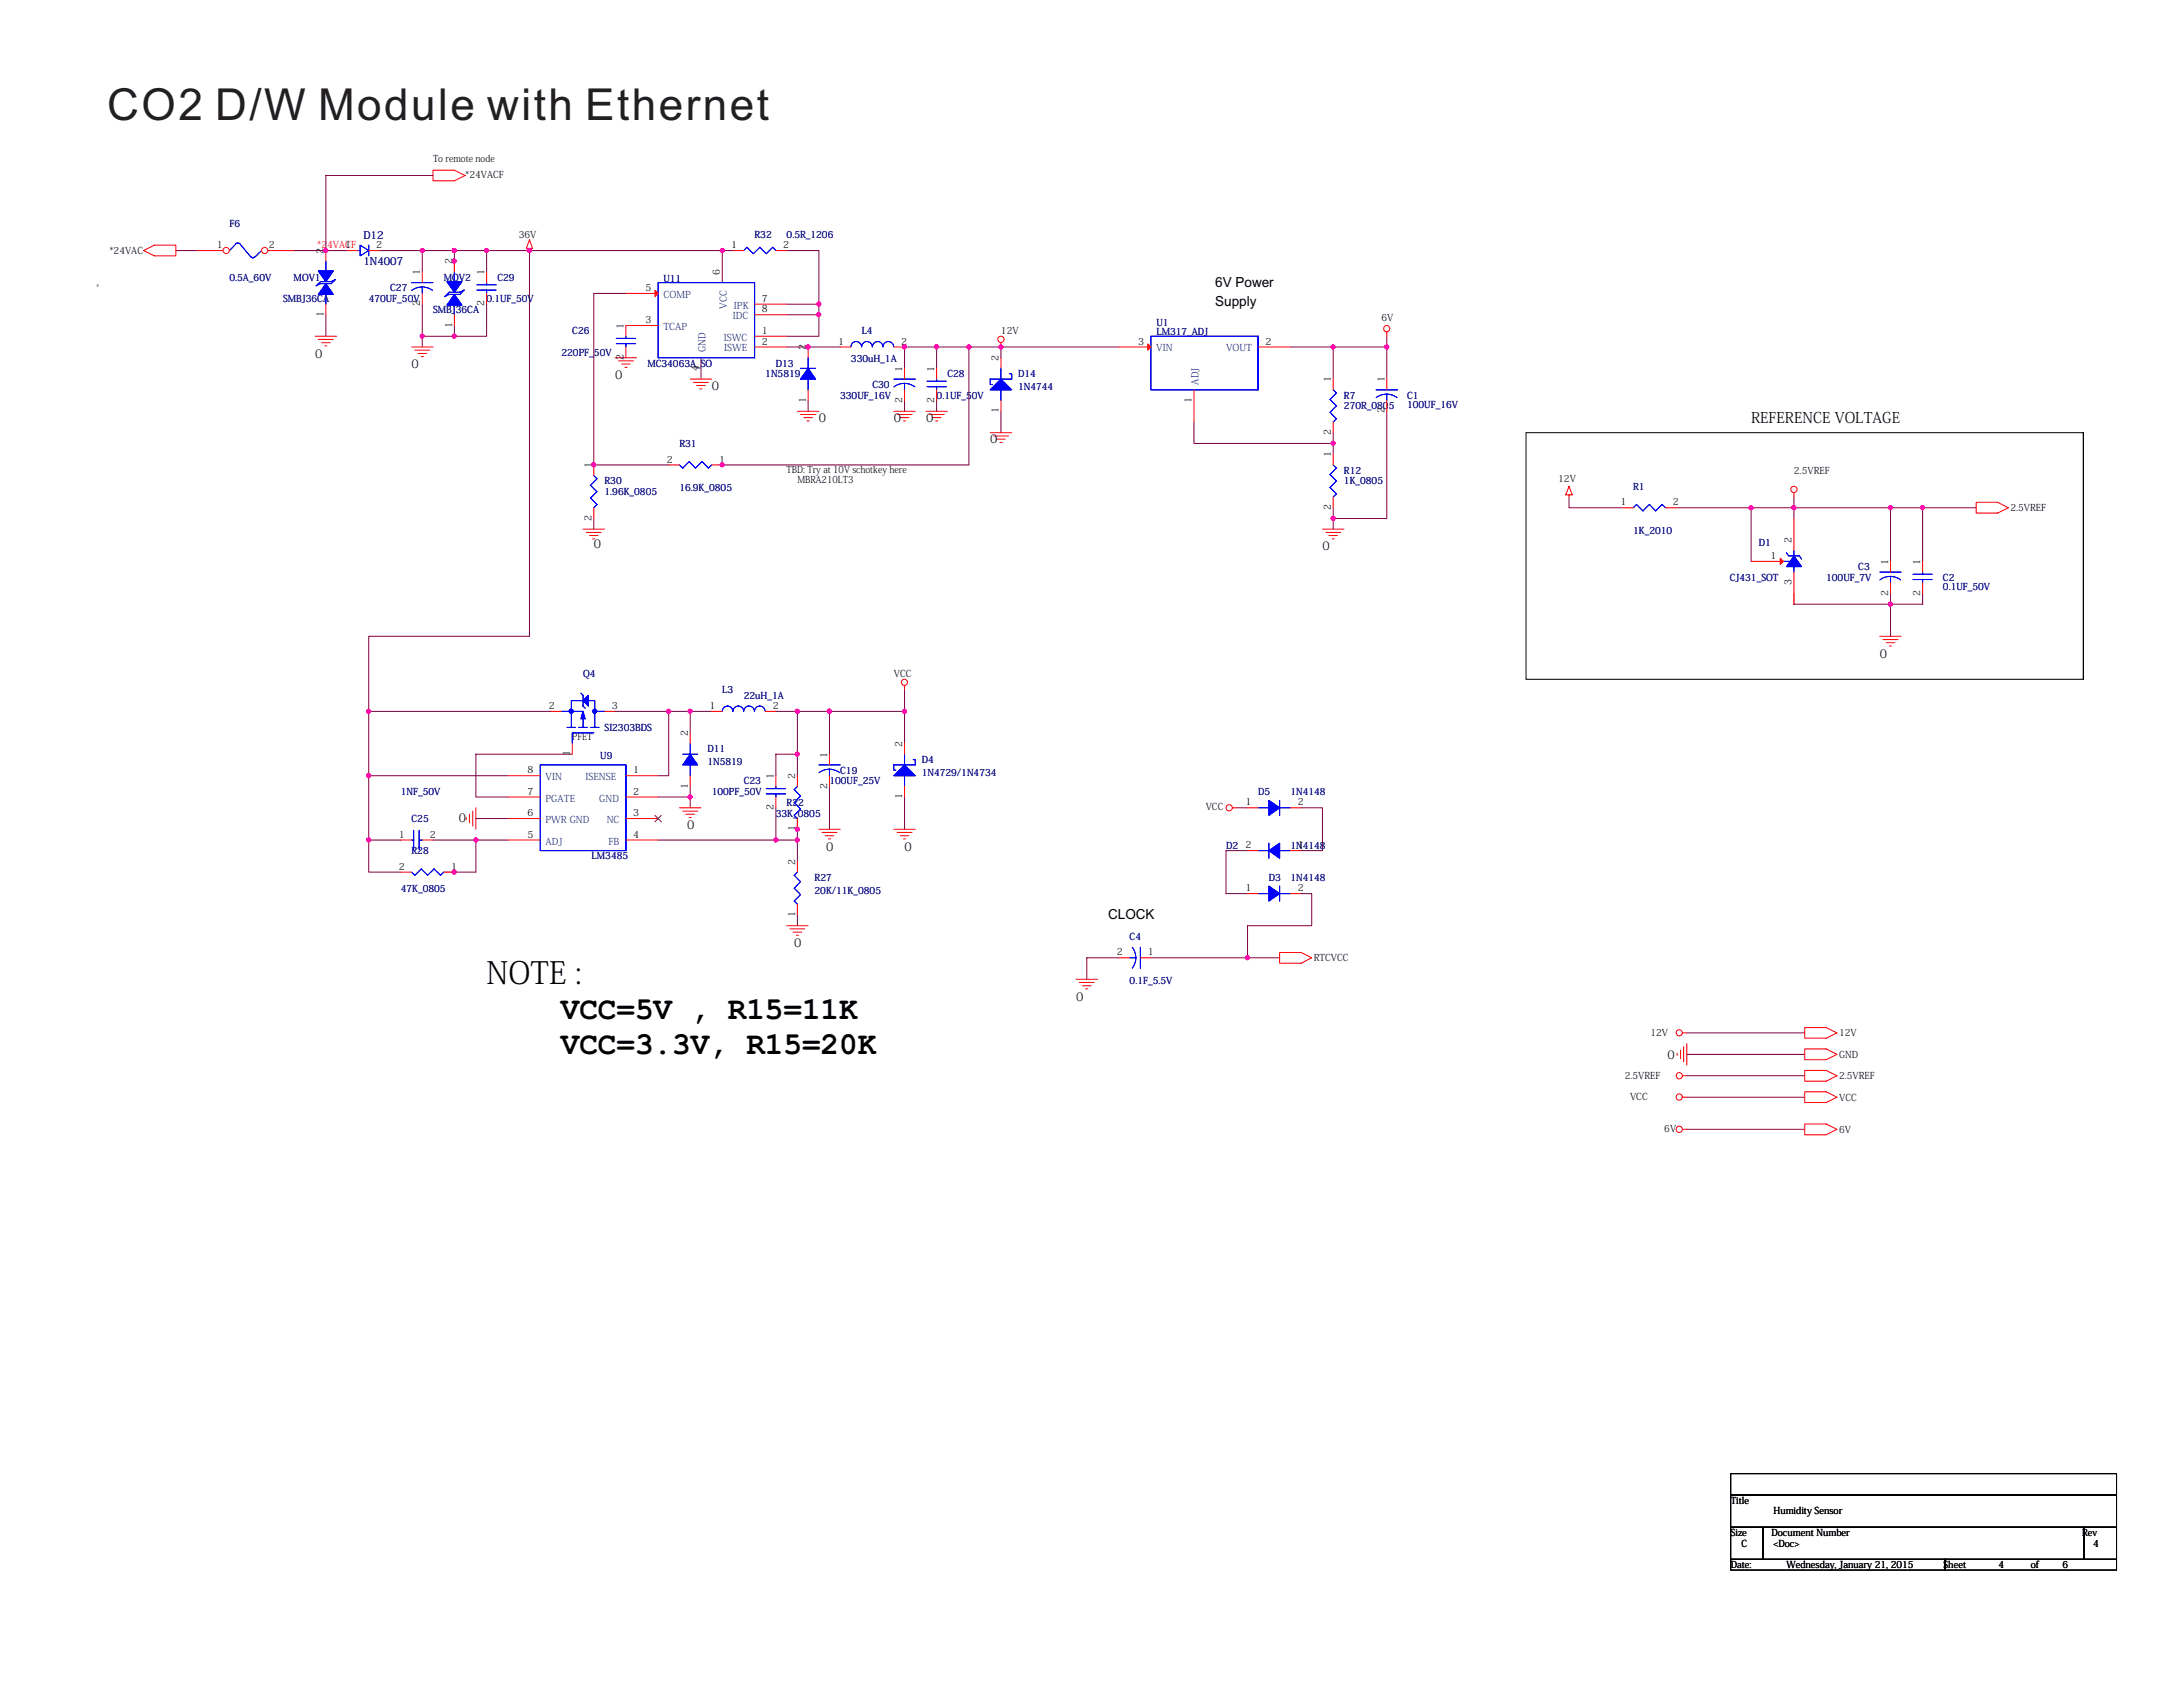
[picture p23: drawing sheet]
<svg xmlns="http://www.w3.org/2000/svg" width="279mm" height="216mm" viewBox="0 0 279 216" stroke-linecap="round" stroke-linejoin="round" font-family="sans-serif">
<defs><g id="words">
<text font-size="5.6" fill="#231f20" x="13.7" y="15.4">CO2 D/W Module with Ethernet</text>
<g font-size="4">
<text x="62.3" y="125.9">NOTE :</text>
<text x="71.8" y="130.4">VCC=5V , R15=11K</text>
<text x="71.8" y="134.9">VCC=3.3V, R15=20K</text>
</g>
<text font-size="1.9" x="224.1" y="54.2">REFERENCE VOLTAGE</text>
<g font-size="1.8">
<text x="155.5" y="36.7">6V Power</text>
<text x="155.5" y="39.2">Supply</text>
<text x="141.8" y="117.6">CLOCK</text>
</g>
<g font-size="1.5">
<text x="40.3" y="45.8">0</text>
<text x="52.7" y="47.1">0</text>
<text x="78.7" y="48.5">0</text>
<text x="91.1" y="49.9">0</text>
<text x="104.8" y="54">0</text>
<text x="114.4" y="54">0</text>
<text x="118.5" y="54">0</text>
<text x="126.7" y="56.7">0</text>
<text x="76" y="70.2">0</text>
<text x="169.3" y="70.4">0</text>
<text x="240.6" y="84.2">0</text>
<text x="58.7" y="105.2">0</text>
<text x="87.9" y="106.1">0</text>
<text x="105.8" y="108.9">0</text>
<text x="115.8" y="108.9">0</text>
<text x="101.7" y="121.2">0</text>
<text x="137.7" y="128.1">0</text>
<text x="213.4" y="135.5">0</text>
</g>
<g font-size="1.4" fill="#000080">
<text x="46.5" y="30.5">D12</text>
<text x="46.5" y="34">1N4007</text>
</g>
<g font-size="1.2">
<text x="55.4" y="20.7">To remote node</text>
<text x="59.5" y="22.8">*24VACF</text>
<text x="14" y="32.5">*24VAC</text>
<text x="27.7" y="31.8">1</text>
<text x="34.4" y="31.8">2</text>
<text x="41.4" y="32.5" transform="rotate(-90 41.4 32.5)">2</text>
<text x="44.2" y="31.8">1</text>
<text x="48.1" y="31.8">2</text>
<text x="53.8" y="35.2" transform="rotate(-90 53.8 35.2)">1</text>
<text x="57.9" y="33.8" transform="rotate(-90 57.9 33.8)">2</text>
<text x="62" y="35.2" transform="rotate(-90 62 35.2)">1</text>
<text x="66.4" y="30.4">36V</text>
<text x="92.1" y="35.2" transform="rotate(-90 92.1 35.2)">6</text>
<text x="93.6" y="31.8">1</text>
<text x="100.3" y="31.8">2</text>
<text x="41.4" y="40.6" transform="rotate(-90 41.4 40.6)">1</text>
<text x="53.8" y="39.2" transform="rotate(-90 53.8 39.2)">2</text>
<text x="57.9" y="41.9" transform="rotate(-90 57.9 41.9)">1</text>
<text x="62" y="39.2" transform="rotate(-90 62 39.2)">2</text>
<text x="82.6" y="37.3">5</text>
<text x="82.6" y="41.4">3</text>
<text x="97.5" y="38.6">7</text>
<text x="97.5" y="40">8</text>
<text x="176.8" y="41.1">6V</text>
<text x="79.8" y="46.1" transform="rotate(-90 79.8 46.1)">2</text>
<text x="79.8" y="42.1" transform="rotate(-90 79.8 42.1)">1</text>
<text x="89.4" y="47.4" transform="rotate(-90 89.4 47.4)">4</text>
<text x="97.5" y="44.1">2</text>
<text x="97.5" y="42.7">1</text>
<text x="103.1" y="44.8" transform="rotate(-90 103.1 44.8)">2</text>
<text x="107.3" y="44.1">1</text>
<text x="115.3" y="44.1">2</text>
<text x="115.5" y="47.6" transform="rotate(-90 115.5 47.6)">1</text>
<text x="119.6" y="47.6" transform="rotate(-90 119.6 47.6)">1</text>
<text x="127.8" y="46.2" transform="rotate(-90 127.8 46.2)">2</text>
<text x="128.1" y="42.8">12V</text>
<text x="145.7" y="44.1">3</text>
<text x="162" y="44.1">2</text>
<text x="103.1" y="51.5" transform="rotate(-90 103.1 51.5)">1</text>
<text x="115.5" y="51.5" transform="rotate(-90 115.5 51.5)">2</text>
<text x="119.6" y="51.5" transform="rotate(-90 119.6 51.5)">2</text>
<text x="127.8" y="52.9" transform="rotate(-90 127.8 52.9)">1</text>
<text x="152.5" y="51.5" transform="rotate(-90 152.5 51.5)">1</text>
<text x="170.3" y="48.9" transform="rotate(-90 170.3 48.9)">1</text>
<text x="177.2" y="52.9" transform="rotate(-90 177.2 52.9)">2</text>
<text x="177.2" y="48.9" transform="rotate(-90 177.2 48.9)">1</text>
<text x="75.7" y="59.9" transform="rotate(-90 75.7 59.9)">1</text>
<text x="85.3" y="59.2">2</text>
<text x="92" y="59.2">1</text>
<text x="170.3" y="58.5" transform="rotate(-90 170.3 58.5)">1</text>
<text x="170.3" y="55.6" transform="rotate(-90 170.3 55.6)">2</text>
<text x="100.7" y="60.5">TBD: Try at 10V schotkey here</text>
<text x="102.1" y="61.8">MBRA210LT3</text>
<text x="170.3" y="65.3" transform="rotate(-90 170.3 65.3)">2</text>
<text x="199.4" y="61.7">12V</text>
<text x="207.4" y="64.7">1</text>
<text x="214.1" y="64.7">2</text>
<text x="229.6" y="60.6">2.5VREF</text>
<text x="257.3" y="65.4">2.5VREF</text>
<text x="75.7" y="66.6" transform="rotate(-90 75.7 66.6)">2</text>
<text x="226.6" y="71.5">1</text>
<text x="229.3" y="69.5" transform="rotate(-90 229.3 69.5)">2</text>
<text x="229.3" y="74.9" transform="rotate(-90 229.3 74.9)">3</text>
<text x="241.7" y="76.2" transform="rotate(-90 241.7 76.2)">2</text>
<text x="241.7" y="72.3" transform="rotate(-90 241.7 72.3)">1</text>
<text x="245.8" y="76.2" transform="rotate(-90 245.8 76.2)">2</text>
<text x="245.8" y="72.3" transform="rotate(-90 245.8 72.3)">1</text>
<text x="114.4" y="86.7">VCC</text>
<text x="70.2" y="90.7">2</text>
<text x="73.2" y="94.8">PFET</text>
<text x="78.3" y="90.7">3</text>
<text x="88" y="94.2" transform="rotate(-90 88 94.2)">2</text>
<text x="90.8" y="90.7">1</text>
<text x="98.9" y="90.7">2</text>
<text x="115.5" y="95.6" transform="rotate(-90 115.5 95.6)">2</text>
<text x="67.5" y="101.7">7</text>
<text x="67.5" y="99">8</text>
<text x="73" y="96.8" transform="rotate(-90 73 96.8)">1</text>
<text x="81.1" y="99">1</text>
<text x="81.1" y="101.7">2</text>
<text x="88" y="100.9" transform="rotate(-90 88 100.9)">1</text>
<text x="99" y="99.7" transform="rotate(-90 99 99.7)">1</text>
<text x="101.8" y="99.7" transform="rotate(-90 101.8 99.7)">2</text>
<text x="105.9" y="100.9" transform="rotate(-90 105.9 100.9)">2</text>
<text x="105.9" y="96.9" transform="rotate(-90 105.9 96.9)">1</text>
<text x="51" y="107.2">1</text>
<text x="55" y="107.2">2</text>
<text x="67.5" y="107.2">5</text>
<text x="67.5" y="104.5">6</text>
<text x="81.1" y="104.5">3</text>
<text x="81.1" y="107.2">4</text>
<text x="99" y="103.7" transform="rotate(-90 99 103.7)">2</text>
<text x="101.8" y="106.4" transform="rotate(-90 101.8 106.4)">1</text>
<text x="115.5" y="102.3" transform="rotate(-90 115.5 102.3)">1</text>
<text x="154.3" y="103.7">VCC</text>
<text x="159.4" y="103.1">1</text>
<text x="166.1" y="103.1">2</text>
<text x="51" y="111.3">2</text>
<text x="57.8" y="111.3">1</text>
<text x="101.8" y="110.7" transform="rotate(-90 101.8 110.7)">2</text>
<text x="159.4" y="108.6">2</text>
<text x="166.1" y="108.6">1</text>
<text x="101.8" y="117.4" transform="rotate(-90 101.8 117.4)">1</text>
<text x="159.4" y="114.1">1</text>
<text x="166.1" y="114.1">2</text>
<text x="142.9" y="122.3">2</text>
<text x="146.9" y="122.3">1</text>
<text x="168.2" y="123">RTCVCC</text>
<text x="211.2" y="132.6">12V</text>
<text x="235.4" y="135.4">GND</text>
<text x="235.4" y="132.6">12V</text>
<text x="208" y="138.1">2.5VREF</text>
<text x="208.6" y="140.7">VCC</text>
<text x="235.4" y="138.1">2.5VREF</text>
<text x="235.4" y="140.8">VCC</text>
<text x="213" y="144.8">6V</text>
<text x="235.4" y="145">6V</text>
<text x="221.5" y="192.4">Title</text>
<text x="221.5" y="196.6">Size</text>
<text x="222.9" y="197.9">C</text>
<text x="226.7" y="196.6">Document Number</text>
<text x="227" y="197.9">&lt;Doc&gt;</text>
<text x="227" y="193.8">Humidity Sensor</text>
<text x="266.5" y="196.6">Rev</text>
<text x="267.9" y="197.9">4</text>
<text x="221.5" y="200.7">Date:</text>
<text x="228.6" y="200.7">Wednesday, January 21, 2015</text>
<text x="248.7" y="200.7">Sheet</text>
<text x="255.8" y="200.7">4</text>
<text x="259.9" y="200.7">of</text>
<text x="264" y="200.7">6</text>
</g>
<g font-size="1.2" fill="#000080">
<text x="29.4" y="29.1">F6</text>
<text x="29.4" y="35.9">0.5A_60V</text>
<text x="37.6" y="35.9">MOV1</text>
<text x="56.8" y="35.9">MOV2</text>
<text x="63.7" y="35.9">C29</text>
<text x="96.6" y="30.4">R32</text>
<text x="100.7" y="30.4">0.5R_1206</text>
<text x="36.2" y="38.7">SMBJ36CA</text>
<text x="47.2" y="38.7">470UF_50V</text>
<text x="49.9" y="37.3">C27</text>
<text x="55.4" y="40">SMBJ36CA</text>
<text x="62.3" y="38.7">0.1UF_50V</text>
<text x="84.9" y="36.1">U11</text>
<text x="148" y="41.7">U1</text>
<text x="71.9" y="45.5">220PF_50V</text>
<text x="73.2" y="42.8">C26</text>
<text x="82.9" y="46.9">MC34063A_SO</text>
<text x="99.3" y="46.9">D13</text>
<text x="108.9" y="46.4">330uH_1A</text>
<text x="110.3" y="42.8">L4</text>
<text x="148" y="42.9">LM317_ADJ</text>
<text x="97.9" y="48.3">1N5819</text>
<text x="107.5" y="51">330UF_16V</text>
<text x="111.7" y="49.6">C30</text>
<text x="119.9" y="51">0.1UF_50V</text>
<text x="121.3" y="48.3">C28</text>
<text x="130.3" y="48.3">D14</text>
<text x="130.3" y="49.9">1N4744</text>
<text x="172" y="51">R7</text>
<text x="172" y="52.4">270R_0805</text>
<text x="180.1" y="51">C1</text>
<text x="180.1" y="52.2">100UF_16V</text>
<text x="87" y="57.2">R31</text>
<text x="77.4" y="62">R30</text>
<text x="77.4" y="63.4">1.96K_0805</text>
<text x="87" y="62.8">16.9K_0805</text>
<text x="172" y="60.6">R12</text>
<text x="172" y="62">1K_0805</text>
<text x="209" y="62.7">R1</text>
<text x="209" y="68.3">1K_2010</text>
<text x="225.1" y="69.9">D1</text>
<text x="221.4" y="74.3">CJ431_SOT</text>
<text x="233.7" y="74.3">100UF_7V</text>
<text x="237.8" y="73">C3</text>
<text x="248.7" y="74.3">C2</text>
<text x="248.7" y="75.6">0.1UF_50V</text>
<text x="74.6" y="86.7">Q4</text>
<text x="92.4" y="88.7">L3</text>
<text x="95.2" y="89.4">22uH_1A</text>
<text x="77.4" y="93.5">SI2303BDS</text>
<text x="51.3" y="101.8">1NF_50V</text>
<text x="76.8" y="97.1">U9</text>
<text x="90.5" y="96.3">D11</text>
<text x="90.5" y="97.9">1N5819</text>
<text x="91.1" y="101.8">100PF_50V</text>
<text x="95.2" y="100.4">C23</text>
<text x="106.2" y="100.4">100UF_25V</text>
<text x="107.5" y="99">C19</text>
<text x="118" y="97.6">D4</text>
<text x="118" y="99.3">1N4729/1N4734</text>
<text x="161" y="101.8">D5</text>
<text x="165.2" y="101.8">1N4148</text>
<text x="52.7" y="105.2">C25</text>
<text x="99.3" y="104.5">33K_0805</text>
<text x="100.7" y="103.1">R22</text>
<text x="52.7" y="109.3">R28</text>
<text x="75.7" y="110">LM3485</text>
<text x="104.3" y="112.7">R27</text>
<text x="156.9" y="108.6">D2</text>
<text x="162.4" y="112.7">D3</text>
<text x="165.2" y="108.6">1N4148</text>
<text x="165.2" y="112.7">1N4148</text>
<text x="51.3" y="114.1">47K_0805</text>
<text x="104.3" y="114.4">20K/11K_0805</text>
<text x="144.6" y="120.3">C4</text>
<text x="144.6" y="125.9">0.1F_5.5V</text>
</g>
<text font-size="1.2" fill="#f00" x="40.6" y="31.8">*24VACF</text>
<g font-size="1.2" fill="#004080">
<text x="84.9" y="38.1">COMP</text>
<text x="93" y="39.5" transform="rotate(-90 93 39.5)">VCC</text>
<text x="93.8" y="40.9">IDC</text>
<text x="93.9" y="39.5">IPK</text>
<text x="84.9" y="42.2">TCAP</text>
<text x="90.3" y="45.1" transform="rotate(-90 90.3 45.1)">GND</text>
<text x="92.6" y="43.6">ISWC</text>
<text x="92.7" y="45">ISWE</text>
<text x="148" y="45">VIN</text>
<text x="156.9" y="45">VOUT</text>
<text x="153.4" y="49.2" transform="rotate(-90 153.4 49.2)">ADJ</text>
<text x="69.8" y="99.8">VIN</text>
<text x="74.9" y="99.8">ISENSE</text>
<text x="69.8" y="105.3">PWR GND</text>
<text x="69.8" y="102.6">PGATE</text>
<text x="76.7" y="102.6">GND</text>
<text x="77.7" y="105.3">NC</text>
<text x="69.8" y="108.1">ADJ</text>
<text x="77.9" y="108.1">FB</text>
</g>
<text font-size=".5" x="12.4" y="36.7">E</text>
</g></defs>
<g fill="none" stroke="#000" stroke-width=".13">
<path d="M195.3 55.4h71.3v31.5h-71.3zM266.6 55.4v31.5M221.5 188.6h49.4v2.7h-49.4zM221.5 191.3h49.4v4.2h-49.4zM221.5 195.5h4.1v4.1h-4.1zM221.5 199.6h27.4v1.3h-27.4zM225.6 195.5v4.1zM225.6 195.5h41.2v4.1h-41.2zM248.9 199.6v1.3zM248.9 199.6h22v1.3h-22zM266.8 195.5v4.1zM266.8 195.5h4.1v4.1h-4.1z"/>
<path d="M270.9 188.6v2.7zM270.9 191.3v4.2zM270.9 195.5v4.1zM270.9 199.6v1.3"/>
</g>
<g fill="none" stroke="#800040" stroke-width=".13">
<path d="M22.5 32.1h2.7M37.6 32.1h6.8M48.6 32.1h5.4M54 38.9v4.1M54 32.1v2.7M54 32.1h4.2M55.4 22.5h-13.7v9.6M58.2 32.1h4.1M58.2 32.1v2.7M62.3 32.1v2.7M62.3 38.9v4.1h-4.1M62.3 32.1h30.1"/>
<path d="M67.8 32.1v49.3h-20.6v9.6M80.1 37.6h-4.1v21.9h9.6M92.4 32.1h1.4M92.4 32.1v4.1M100.7 32.1h4.1v6.8M100.7 38.9h4.1M104.8 38.9v4.1h-4.1M41.7 40.3v2.7M54 43v1.4M58.2 41.7v1.3h-4.2M89.7 45.8v2.7M100.7 40.3h4.1"/>
<path d="M100.7 44.4h6.8M103.4 51.3v1.3M115.8 51.3v1.3M119.9 51.3v1.3M119.9 44.4v2.7M124 44.4v15.1h-31.6M128.1 44.4h-12.3v2.7M128.1 52.6v2.8M128.1 44.4h15.1M128.1 44.4v1.4M152.8 54v2.7h17.8M165.2 44.4h5.4v4.1"/>
<path d="M170.6 56.7v1.4M170.6 55.4v1.3M170.6 44.4h6.9M177.5 44.4v4.1M177.5 52.6v13.8h-6.9v1.3M177.5 43v1.4M76 66.4v1.3M170.6 65v1.4M200.8 63.6v1.4h6.9M214.5 65h9.6M224.1 65h5.5M224.1 65v6.8"/>
<path d="M229.6 63.6v1.4M229.6 75.9v1.4h12.4M229.6 65v1.4M229.6 65h23.3M242 65v6.8M242 77.3v4.1M242 75.9v1.4M246.1 75.9v1.4h-4.1M246.1 65v6.8M47.2 91h23.3M47.2 91v8.3M47.2 99.3v8.2h4.1"/>
<path d="M47.2 99.3h17.8M73.2 96.5h-12.3v5.5h4.1M78.7 91h6.9M85.6 91v8.3h-1.4M85.6 91h2.7M88.3 91h2.8M88.3 91v2.8M99.3 91h2.8M102.1 96.5h-2.8v2.8M102.1 91v8.3M102.1 91h13.7M106.2 91v5.5"/>
<path d="M115.8 88.3v2.7M115.8 91v4.1M47.2 107.5v4.1h4.1M55.4 107.5h5.5M60.9 107.5h4.1M60.9 104.8h4.1M60.9 107.5v4.1h-4.1M84.2 107.5h15.1M84.2 102h4.1M88.3 100.6v1.4M88.3 102v1.4M99.3 103.4v4.1"/>
<path d="M99.3 107.5h2.8M102.1 107.5v2.7M102.1 117.1v1.4M102.1 104.8v2.7M106.2 100.6v5.5M115.8 102v4.1M158.3 103.4h1.4M159.7 108.9h-2.8v5.5h2.8M166.5 103.4h2.8v5.5h-2.8M166.5 114.4h1.4v4.1h-8.2v4.1M143.2 122.6h-4.1v2.7M147.3 122.6h12.4"/>
<path d="M159.7 122.6h4.1M215.9 134.9h15.1M215.9 132.2h15.1M215.9 137.7h15.1M215.9 140.4h15.1M215.9 144.5h15.1"/>
</g>
<g fill="#f0f" stroke="#f0f" stroke-width=".13">
<circle cx="76" cy="59.5" r=".27"/>
<circle cx="119.9" cy="44.4" r=".27"/>
<circle cx="104.8" cy="40.3" r=".27"/>
<circle cx="103.4" cy="44.4" r=".27"/>
<circle cx="92.4" cy="59.5" r=".27"/>
<circle cx="58.1" cy="43" r=".27"/>
<circle cx="58.1" cy="32.1" r=".27"/>
<circle cx="54" cy="32.1" r=".27"/>
<circle cx="67.8" cy="32.1" r=".27"/>
<circle cx="62.3" cy="32.1" r=".27"/>
<circle cx="58.1" cy="33.4" r=".27"/>
<circle cx="92.4" cy="32.1" r=".27"/>
<circle cx="104.8" cy="38.9" r=".27"/>
<circle cx="115.8" cy="44.4" r=".27"/>
<circle cx="128.1" cy="44.4" r=".27"/>
<circle cx="124" cy="44.4" r=".27"/>
<circle cx="102" cy="106.1" r=".27"/>
<circle cx="85.6" cy="91" r=".27"/>
<circle cx="88.3" cy="91" r=".27"/>
<circle cx="60.9" cy="107.5" r=".27"/>
<circle cx="58.1" cy="111.6" r=".27"/>
<circle cx="102" cy="96.5" r=".27"/>
<circle cx="102" cy="107.5" r=".27"/>
<circle cx="99.3" cy="107.5" r=".27"/>
<circle cx="47.2" cy="107.5" r=".27"/>
<circle cx="47.2" cy="99.3" r=".27"/>
<circle cx="106.1" cy="91" r=".27"/>
<circle cx="115.8" cy="91" r=".27"/>
<circle cx="88.3" cy="102" r=".27"/>
<circle cx="102" cy="91" r=".27"/>
<circle cx="159.7" cy="122.6" r=".27"/>
<circle cx="47.2" cy="91" r=".27"/>
<circle cx="170.6" cy="66.3" r=".27"/>
<circle cx="170.6" cy="44.4" r=".27"/>
<circle cx="170.6" cy="56.7" r=".27"/>
<circle cx="177.5" cy="44.4" r=".27"/>
<circle cx="242" cy="65" r=".27"/>
<circle cx="229.6" cy="65" r=".27"/>
<circle cx="246.1" cy="65" r=".27"/>
<circle cx="242" cy="77.3" r=".27"/>
<circle cx="54" cy="43" r=".27"/>
<circle cx="41.7" cy="32.1" r=".27"/>
<circle cx="224.1" cy="65" r=".27"/>
</g>
<g fill="none" stroke="#f00" stroke-width=".13">
<path d="M18.4 32.1l1.4-.7h2.7v1.3h-2.7zM41.7 32.1v1.3M41.7 38.9v1.4M55.4 21.8h2.8l1.3 .7-1.3 .6h-2.8zM58.2 33.4v1.4M62.3 34.8v1.4M62.3 37.6v1.3M67.8 30.7l.4 1.1h-.8zM67.8 31.8v.3M40.3 43h2.8M40.7 43.4h2M41.2 43.9h1.1"/>
<path d="M41.6 44.3h.2M52.7 44.4h2.7M53.1 44.8h1.9M53.5 45.2h1.1M53.9 45.6h.3M58.2 40.3v1.4M76 59.5v1.4M78.7 45.8h2.8M79.2 46.2h1.9M79.6 46.6h1.1M80 47h.3M80.1 41.7v1.3"/>
<path d="M80.1 44.4v1.4M88.3 48.5h2.8M88.7 48.9h2M89.2 49.3h1.1M89.6 49.8h.2M102.1 52.6h2.7M102.5 53h1.9M102.9 53.4h1.1M103.3 53.9h.3M103.4 44.4v1.4M103.4 49.9v1.4M107.5 44.4h1.4"/>
<path d="M114.4 52.6h2.7M114.4 44.4h1.4M114.8 53h1.9M115.2 53.4h1.1M115.6 53.9h.3M115.8 47.1v1.4M115.8 49.9v1.4M118.5 52.6h2.8M118.9 53h2M119.3 53.4h1.1M119.8 53.9h.2M119.9 47.1v1.4"/>
<path d="M119.9 49.9v1.4M126.7 55.4h2.8M127.2 55.8h1.9M127.6 56.2h1.1M128 56.6h.3M128.1 43.9v.5M170.6 48.5v1.4M170.6 54v1.4M177.5 42.5v.5M74.6 67.7h2.8M75 68.1h2M75.4 68.5h1.1"/>
<path d="M75.9 69h.2M76 65v1.4M169.3 67.7h2.7M169.7 68.1h1.9M170.1 68.5h1.1M170.5 69h.3M200.8 62.2l.4 1.1h-.8zM200.8 63.3v.3M224.1 71.8h4.2M229.6 63.1v.5M229.6 66.4v4.1M229.6 73.2v4.1"/>
<path d="M246.1 71.8v1.4M246.1 74.6v1.3M252.9 64.3h2.8l1.3 .7-1.3 .7h-2.8zM70.5 91h1.4M73.2 95.1v1.4M77.4 91h1.3M99.3 99.3v1.3M102.1 99.3v1.3M106.2 96.5v1.4M106.2 99.3v1.3M115.8 87.7v.6M240.6 81.4h2.7"/>
<path d="M241 81.9h1.9M241.4 82.3h1.1M241.8 82.7h.3M59.7 104.6v.3M60.1 104.2v1.1M60.5 103.8v1.9M60.9 103.4v2.7M87 103.4h2.7M87.4 103.8h1.9M87.8 104.2h1.1M88.2 104.6h.3M99.3 102v1.4"/>
<path d="M100.7 118.5h2.7M101.1 118.9h1.9M101.5 119.3h1.1M101.9 119.7h.3M102.1 104.8v1.3M102.1 110.2v1.4M102.1 115.7v1.4M104.8 106.1h2.7M105.2 106.5h1.9M105.6 107h1.1M106 107.4h.3M114.4 106.1h2.7"/>
<path d="M114.8 106.5h1.9M115.2 107h1.1M115.6 107.4h.3M157.7 103.4h.6M159.7 103.4h1.3M165.2 103.4h1.3M137.7 125.3h2.8M138.1 125.7h1.9M138.5 126.2h1.1M138.9 126.6h.3M163.8 121.9h2.7l1.4 .7-1.4 .7h-2.7zM214.7 134.8v.3"/>
<path d="M215.1 134.4v1.1M215.3 132.2h.6M215.3 137.7h.6M215.5 134v1.9M215.9 133.6v2.7M231 134.2h2.7l1.4 .7-1.4 .7h-2.7zM231 131.5h2.7l1.4 .7-1.4 .7h-2.7zM231 137h2.7l1.4 .7-1.4 .7h-2.7zM231 139.7h2.7l1.4 .7-1.4 .7h-2.7zM215.3 140.4h.6M215.3 144.5h.6M231 143.9h2.7l1.4 .6-1.4 .7h-2.7z"/>
<circle cx="128.1" cy="43.4" r=".4"/>
<circle cx="177.5" cy="42.1" r=".4"/>
<circle cx="229.6" cy="62.6" r=".4"/>
<circle cx="115.8" cy="87.3" r=".39"/>
<circle cx="157.3" cy="103.4" r=".4"/>
<circle cx="214.9" cy="137.7" r=".4"/>
<circle cx="214.9" cy="132.2" r=".39"/>
<circle cx="214.9" cy="140.4" r=".4"/>
<circle cx="214.9" cy="144.5" r=".4"/>
</g>
<g fill="none" stroke="#00f" stroke-width=".13">
<path d="M30.2 31.2l-.8 .9M30.7 31.2l-.3-.1-.2 .1M30.7 31.2l1.4 1.7M32.1 32.8l.3 .2 .2-.2M33.5 32.1l-.8 .8M40.5 36.6l.5-.6h1.4l.5-.2-.5 .5h-1.4zM41.7 37.6v1.3M41.7 33.4v1.4M56.9 38l.6-.6h1.4l.5-.3-.5 .6h-1.4zM58.2 38.9v1.4M58.2 34.8v1.4M61 37.1h2.5"/>
<path d="M61 36.5h2.5M62.3 36.2v.3M62.3 37.1v.5M78.9 44h2.5M78.9 43.3h2.5M80.1 43v.3M80.1 44v.4M102.5 47.1h1.9M103.4 48.5v1.4M103.4 45.8v1.3M108.9 44.4a.68 .68 0 0 1 .7-.7 .68 .68 0 0 1 .7 .7M110.3 44.4a.68 .68 0 0 1 .7-.7 .68 .68 0 0 1 .6 .7"/>
<path d="M111.7 44.4a.67 .67 0 0 1 .6-.7 .67 .67 0 0 1 .7 .7 .69 .69 0 0 1 .7-.7 .69 .69 0 0 1 .7 .7M114.4 48.5h2.7M115.8 49.1a2.15 2.15 0 0 1 1.3 .4M115.8 49.1a2.15 2.15 0 0 0-1.4 .4M115.8 49.1v.8M118.7 49.5h2.4M118.7 48.8h2.4M119.9 48.5v.3M119.9 49.5v.4M170.6 49.9l.4 .4-.8 .8 .8 .8-.8 .9 .8 .8-.4 .4M76 60.9l.4 .4-.8 .8 .8 .8-.8 .8 .8 .9-.4 .4M228.3 71.8h1.3v1.4"/>
<path d="M228.7 70.7l.2 .4h1.4l.3 .5M229.6 70.5v2M244.8 74.2h2.5M244.8 73.5h2.5M246.1 73.2v.3M246.1 74.2v.4M71.9 91h2.7v2.1M72.6 93.1h1.1M74.1 93.1h1.1M74.3 88.7l.3 .3v1.4l.3 .2M74.6 89.7h-1.5v3.4M75.3 89.7h.8v3.4"/>
<path d="M75.6 93.1h1.1M76 93.8h-2.8v1.3M76.1 91h1.3M104.8 97.9h2.7M104.8 98.9a2.14 2.14 0 0 1 1.3-.5h.1a2.14 2.14 0 0 1 1.3 .5M106.2 98.4v.9M98.1 101.6h2.5M98.1 100.9h2.5M99.3 100.6v.3M99.3 101.6v.4M102.1 100.6l-.4 .5 .8 .8-.8 .8 .8 .8-.8 .9 .4 .4M102.1 111.6l-.4 .4 .8 .8-.8 .9 .8 .8-.8 .8 .4 .4"/>
<path d="M161 103.4h1.4M163.8 102.4v2M163.8 103.4h1.4"/>
</g>
<g fill="#00f" stroke="#00f" stroke-width=".13">
<path d="M103.4 47.1l1 1.4h-1.9z" fill-rule="evenodd"/>
<path d="M103.4 47.1l1 1.4h-1.9z" fill-rule="evenodd"/>
<path d="M229.6 71.1l1 1.4h-1.9z" fill-rule="evenodd"/>
<path d="M229.6 71.1l1 1.4h-1.9z" fill-rule="evenodd"/>
<path d="M74.6 89.7l.7-.7v1.4z" fill-rule="evenodd"/>
<path d="M74.6 91l.3 1h-.6z" fill-rule="evenodd"/>
<path d="M74.6 89.7l.7-.7v1.4z" fill-rule="evenodd"/>
<path d="M74.6 91l.3 1h-.6z" fill-rule="evenodd"/>
<path d="M41.7 36.3l1 1.4h-2z" fill-rule="evenodd"/>
<path d="M40.7 34.7h2l-1 1.3z" fill-rule="evenodd"/>
<path d="M41.7 36.3l1 1.4h-2z" fill-rule="evenodd"/>
<path d="M40.7 34.7h2l-1 1.3z" fill-rule="evenodd"/>
<path d="M162.4 102.4l1.4 1-1.4 1z" fill-rule="evenodd"/>
<path d="M162.4 102.4l1.4 1-1.4 1z" fill-rule="evenodd"/>
<path d="M58.2 37.7l.9 1.4h-1.9z" fill-rule="evenodd"/>
<path d="M57.2 36h1.9l-.9 1.4z" fill-rule="evenodd"/>
<path d="M58.2 37.7l.9 1.4h-1.9z" fill-rule="evenodd"/>
<path d="M57.2 36h1.9l-.9 1.4z" fill-rule="evenodd"/>
<circle cx="73.1" cy="91" r=".27"/>
<circle cx="76.1" cy="91" r=".27"/>
</g>
<path d="M227.8 71.4l.5 .4-.5 .4z" fill-rule="evenodd" fill="#f00" stroke="#f00" stroke-width=".13"/>
<circle cx="29" cy="32.1" r=".4" fill="#fff" stroke="#f00" stroke-width=".13"/>
<path d="M25.2 32.1h3.3" fill="none" stroke="#f00" stroke-width=".13"/>
<circle cx="33.9" cy="32.1" r=".4" fill="#fff" stroke="#f00" stroke-width=".13"/>
<g fill="none" stroke="#f00" stroke-width=".13">
<path d="M34.3 32.1h3.3M44.4 32.1h1.4M47.2 32.1h1.4M54 34.8v1.4M54 37.6v1.3M80.1 37.6h4.1M93.8 32.1h1.4M96.6 38.9h4.1M99.3 32.1h1.4M80.1 41.7h4.1M85.6 59.5h1.4M91.1 59.5h1.3"/>
<path d="M96.6 44.4h4.1M96.6 40.3h4.1M96.6 43h4.1M128.1 45.8v1.3M128.1 51.3v1.3M143.2 44.4h4.1M152.8 49.9v4.1M161 44.4h4.2M170.6 58.1v1.4M177.5 48.5v1.4M177.5 51.3v1.3M170.6 63.6v1.4"/>
<path d="M207.7 65h1.3M213.2 65h1.3M242 71.8v1.4M242 74.6v1.3M65 99.3h4.1M80.1 99.3h4.1M88.3 93.8v1.3M88.3 99.3v1.3M91.1 91h1.3M97.9 91h1.4M115.8 95.1v1.4M51.3 111.6h1.4"/>
<path d="M51.3 107.5h1.4M54 107.5h1.4M56.8 111.6h1.4M65 102h4.1M65 104.8h4.1M65 107.5h4.1M80.1 102h4.1M80.1 104.8h4.1M80.1 107.5h4.1M115.8 100.6v1.4M159.7 108.9h1.3M159.7 114.4h1.3"/>
<path d="M165.2 108.9h1.3M165.2 114.4h1.3M143.2 122.6h1.4M146 122.6h1.3"/>
</g>
<g fill="none" stroke="#00f" stroke-width=".13">
<path d="M45.8 32.1h.3M46.1 31.4l1.1 .7-1.1 .6zM47.2 31.4v1.3M52.7 36.2h2.7M54 36.7a2.15 2.15 0 0 1 1.4 .5M54 36.7a2.15 2.15 0 0 0-1.3 .5M54 36.7v.9M84.2 36.2h12.4v9.6h-12.4zM95.2 32.1l.4-.5 .8 .9 .9-.9 .8 .9 .8-.9 .4 .5M96.6 36.2v9.6M87 59.5l.4 .4 .8-.8 .8 .8 .8-.8 .9 .8 .4-.4M128.1 49.9v1.4"/>
<path d="M128.1 47.1v1.4M129.2 47.8h.3v.7h-2.8v.7h.3M147.3 43h13.7v6.9h-13.7zM161 43v6.9M170.6 59.5l.4 .4-.8 .8 .8 .9-.8 .8 .8 .8-.4 .4M176.1 49.9h2.8M176.1 50.9a2.22 2.22 0 0 1 2.7 0M177.5 50.4v.9M209 65l.5-.4 .8 .8 .8-.8 .8 .8 .8-.8 .5 .4M240.6 73.2h2.7M240.6 74.2a2.15 2.15 0 0 1 1.4-.4h-.1a2.14 2.14 0 0 1 1.4 .4M242 73.8v.8"/>
<path d="M69.1 97.9h11v11h-11zM80.1 97.9v11M87.4 96.5h1.9M88.3 97.9v1.4M88.3 95.1v1.4M92.4 91a.68 .68 0 0 1 .7-.6 .68 .68 0 0 1 .7 .6 .69 .69 0 0 1 .7-.6 .69 .69 0 0 1 .7 .6 .69 .69 0 0 1 .7-.6 .69 .69 0 0 1 .7 .6 .69 .69 0 0 1 .6-.6 .69 .69 0 0 1 .7 .6M115.8 99.3v1.3M115.8 96.5v1.4M116.9 97.2h.2v.7h-2.7v.7h.3M52.7 107.5h.2M52.7 111.6l.4 .4 .8-.8 .8 .8 .9-.8 .8 .8 .4-.4M52.9 106.3v2.4"/>
<path d="M53.6 106.3v2.4M53.6 107.5h.4M161 114.4h1.4M161 108.9h1.4M162.4 107.9v1.9M163.8 108.9h1.4M163.8 113.4v1.9M163.8 114.4h1.4M144.6 122.6h.8M144.9 121.2a2.2 2.2 0 0 1 .5 1.4 2.16 2.16 0 0 1-.5 1.3M146 121.2v2.8"/>
</g>
<g fill="#00f" stroke="#00f" stroke-width=".13">
<path d="M115.8 97.9l1.3 1.4h-2.7z" fill-rule="evenodd"/>
<path d="M115.8 97.9l1.3 1.4h-2.7z" fill-rule="evenodd"/>
<path d="M162.4 108.9l1.4-1v1.9z" fill-rule="evenodd"/>
<path d="M162.4 108.9l1.4-1v1.9z" fill-rule="evenodd"/>
<path d="M128.1 48.5l1.4 1.4h-2.8z" fill-rule="evenodd"/>
<path d="M128.1 48.5l1.4 1.4h-2.8z" fill-rule="evenodd"/>
<path d="M88.3 96.5l1 1.4h-1.9z" fill-rule="evenodd"/>
<path d="M88.3 96.5l1 1.4h-1.9z" fill-rule="evenodd"/>
<path d="M162.4 113.4l1.4 1-1.4 .9z" fill-rule="evenodd"/>
<path d="M162.4 113.4l1.4 1-1.4 .9z" fill-rule="evenodd"/>
</g>
<g fill="#f00" stroke="#f00" stroke-width=".13">
<path d="M146.9 44l.4 .4-.4 .4z" fill-rule="evenodd"/>
<path d="M83.8 37.1l.4 .5-.4 .4z" fill-rule="evenodd"/>
</g>
<path d="M83.8 104.4l.9 .8M84.6 104.4l-.8 .8" fill="none" stroke="#804000" stroke-width=".13"/>
<g fill="#f0f" stroke="#f0f" stroke-width=".13">
<circle cx="76" cy="59.5" r=".27"/>
<circle cx="119.9" cy="44.4" r=".27"/>
<circle cx="104.8" cy="40.3" r=".27"/>
<circle cx="103.4" cy="44.4" r=".27"/>
<circle cx="92.4" cy="59.5" r=".27"/>
<circle cx="58.1" cy="43" r=".27"/>
<circle cx="58.1" cy="32.1" r=".27"/>
<circle cx="54" cy="32.1" r=".27"/>
<circle cx="67.8" cy="32.1" r=".27"/>
<circle cx="62.3" cy="32.1" r=".27"/>
<circle cx="58.1" cy="33.4" r=".27"/>
<circle cx="92.4" cy="32.1" r=".27"/>
<circle cx="104.8" cy="38.9" r=".27"/>
<circle cx="115.8" cy="44.4" r=".27"/>
<circle cx="128.1" cy="44.4" r=".27"/>
<circle cx="124" cy="44.4" r=".27"/>
<circle cx="102" cy="106.1" r=".27"/>
<circle cx="85.6" cy="91" r=".27"/>
<circle cx="88.3" cy="91" r=".27"/>
<circle cx="60.9" cy="107.5" r=".27"/>
<circle cx="58.1" cy="111.6" r=".27"/>
<circle cx="102" cy="96.5" r=".27"/>
<circle cx="102" cy="107.5" r=".27"/>
<circle cx="99.3" cy="107.5" r=".27"/>
<circle cx="47.2" cy="107.5" r=".27"/>
<circle cx="47.2" cy="99.3" r=".27"/>
<circle cx="106.1" cy="91" r=".27"/>
<circle cx="115.8" cy="91" r=".27"/>
<circle cx="88.3" cy="102" r=".27"/>
<circle cx="102" cy="91" r=".27"/>
<circle cx="159.7" cy="122.6" r=".27"/>
<circle cx="47.2" cy="91" r=".27"/>
<circle cx="170.6" cy="66.3" r=".27"/>
<circle cx="170.6" cy="44.4" r=".27"/>
<circle cx="170.6" cy="56.7" r=".27"/>
<circle cx="177.5" cy="44.4" r=".27"/>
<circle cx="242" cy="65" r=".27"/>
<circle cx="229.6" cy="65" r=".27"/>
<circle cx="246.1" cy="65" r=".27"/>
<circle cx="242" cy="77.3" r=".27"/>
<circle cx="54" cy="43" r=".27"/>
<circle cx="41.7" cy="32.1" r=".27"/>
<circle cx="224.1" cy="65" r=".27"/>
</g>
<use href="#words"/>
</svg>
